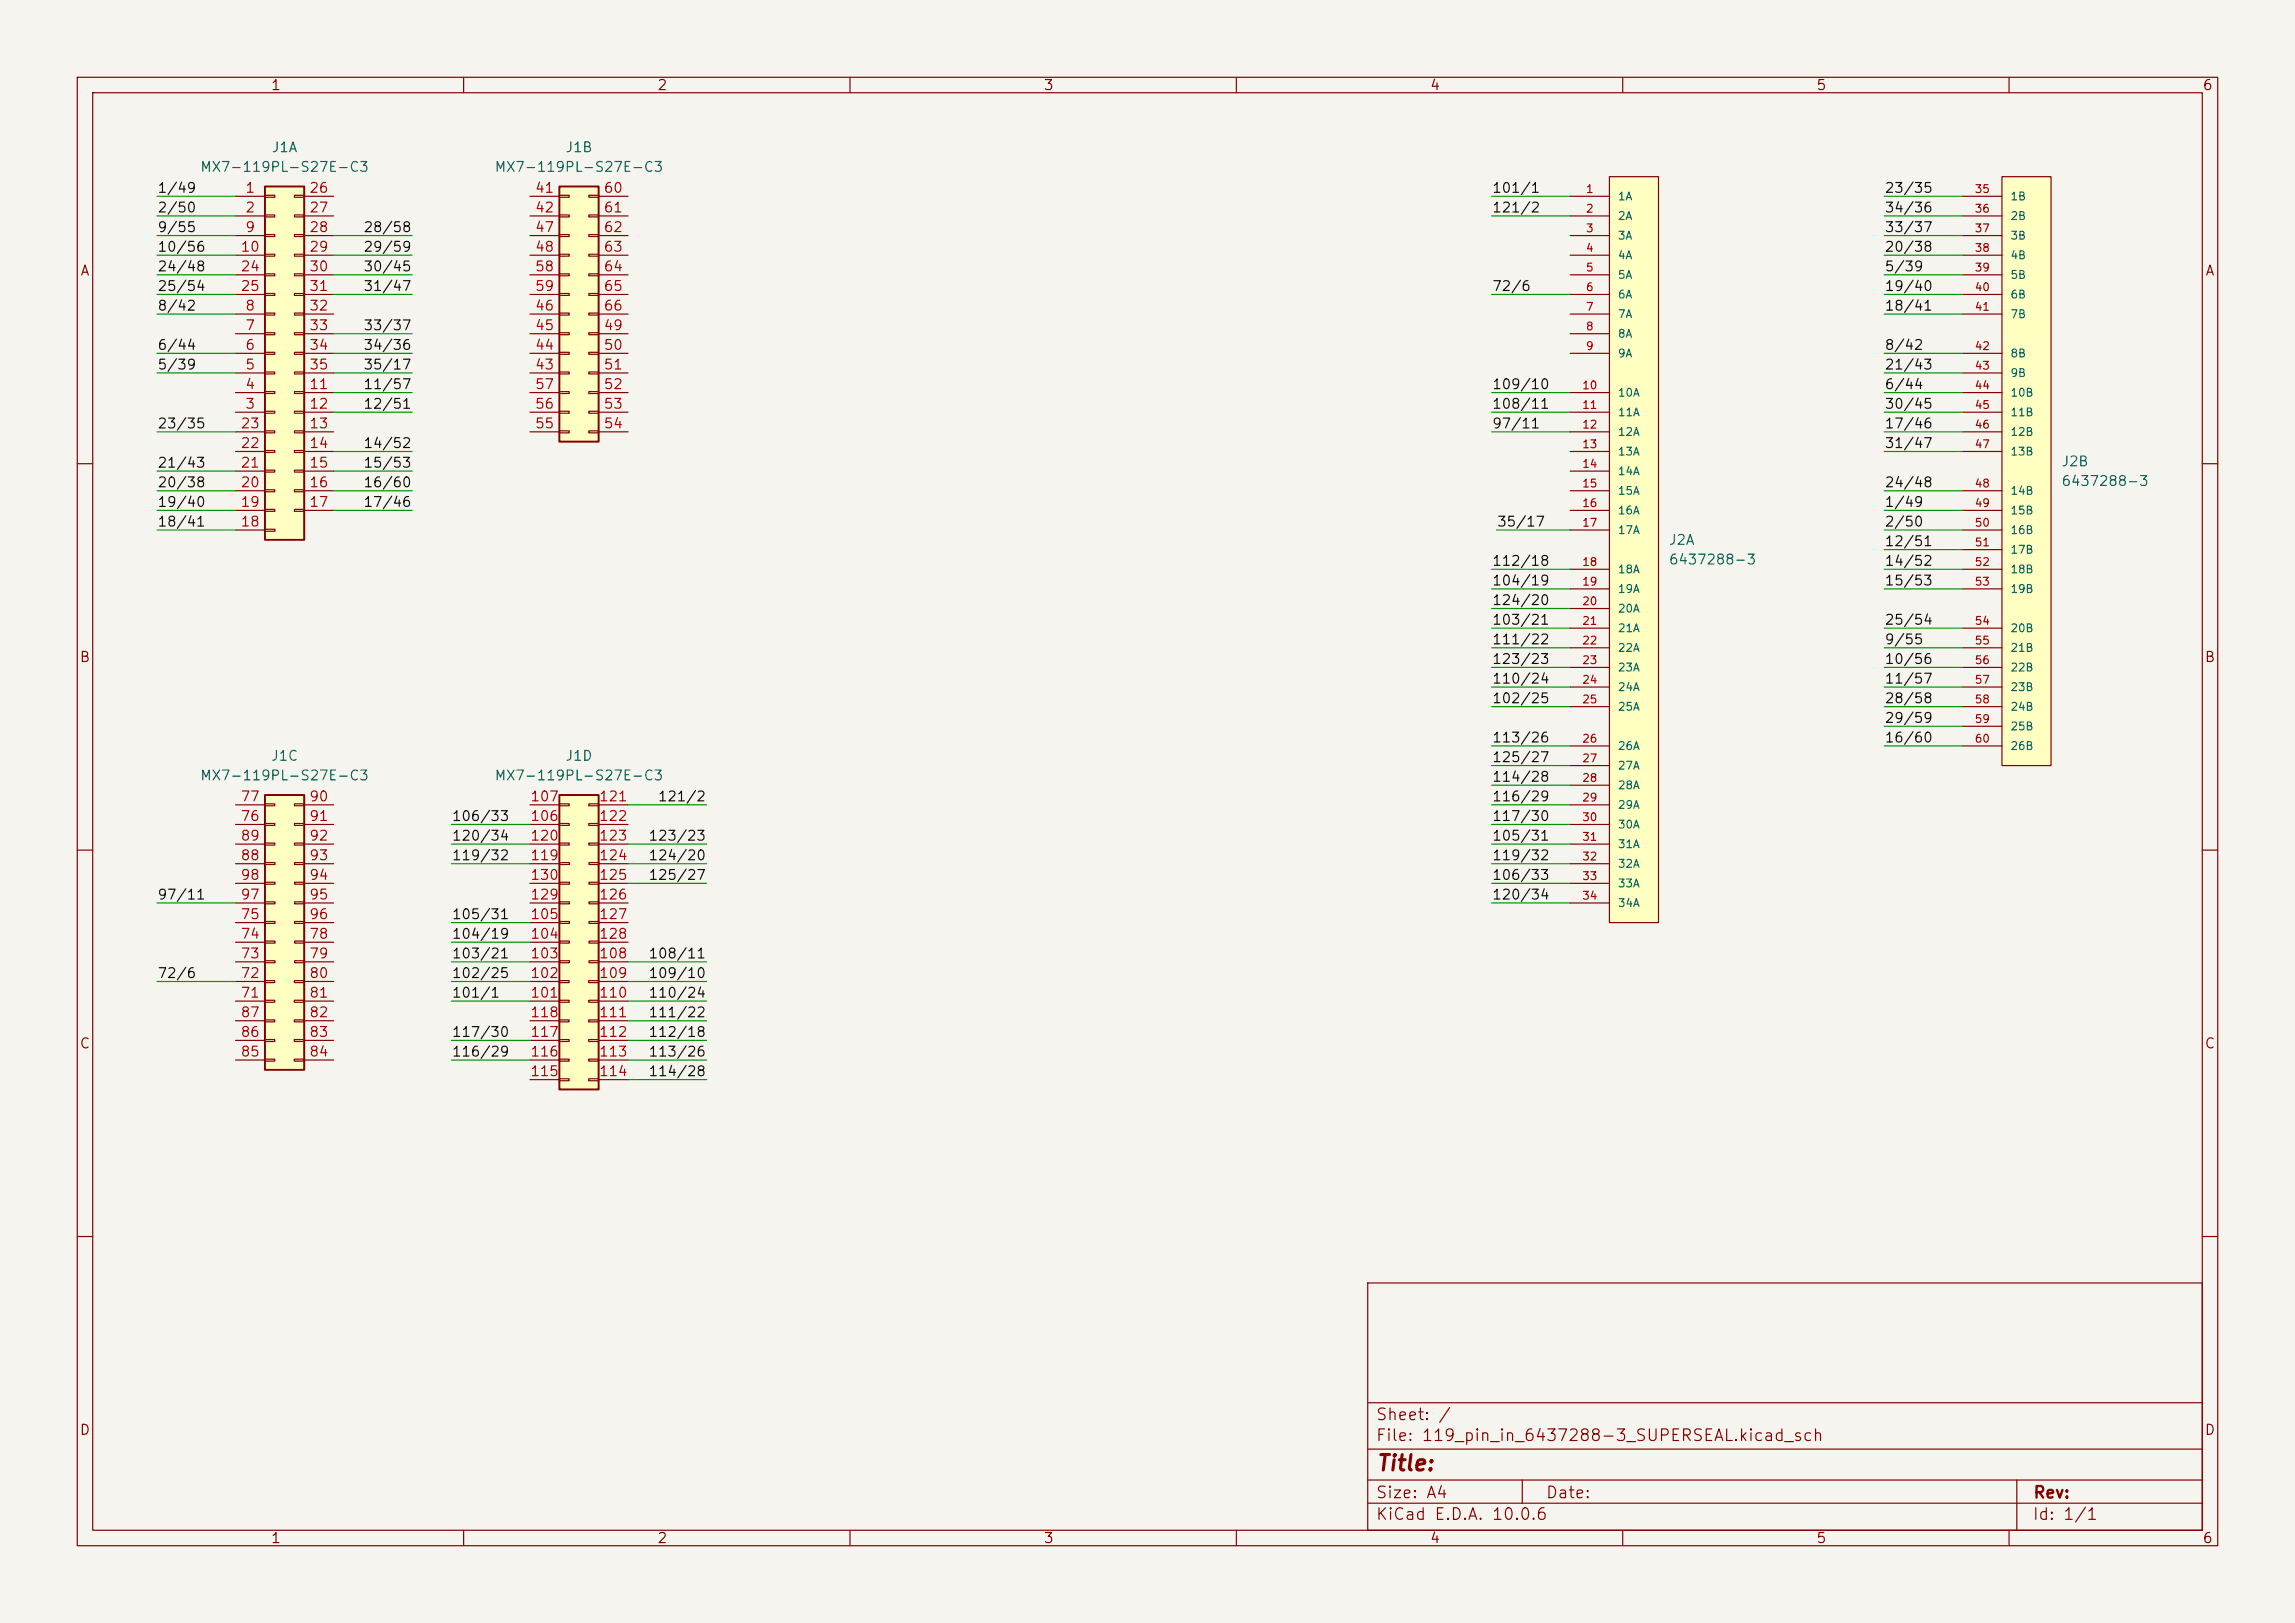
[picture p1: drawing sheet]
<svg xmlns="http://www.w3.org/2000/svg" width="297mm" height="210mm" viewBox="0 0 297 210" stroke-linecap="round" stroke-linejoin="round" font-family="sans-serif">
<defs><g id="words">
<text font-size="2" fill="#840000" x="178" y="190.8">Title:</text>
<g font-size="1.5" fill="#840000">
<text x="178" y="184.1">Sheet: /</text>
<text x="178" y="186.8">File: 119_pin_in_6437288-3_SUPERSEAL.kicad_sch</text>
<text x="178" y="197">KiCad E.D.A. 10.0.6</text>
<text x="178" y="194.2">Size: A4</text>
<text x="200" y="194.2">Date:</text>
<text x="263" y="197">Id: 1/1</text>
<text x="263" y="194.2">Rev:</text>
</g>
<g font-size="1.3" fill="#840000">
<text x="35" y="12">1</text>
<text x="85" y="12">2</text>
<text x="135" y="12">3</text>
<text x="185" y="12">4</text>
<text x="235" y="12">5</text>
<text x="285" y="12">6</text>
<text x="10.3" y="36">A</text>
<text x="285.3" y="36">A</text>
<text x="10.2" y="86">B</text>
<text x="285.2" y="86">B</text>
<text x="10.2" y="136">C</text>
<text x="285.2" y="136">C</text>
<text x="10.2" y="186">D</text>
<text x="285.2" y="186">D</text>
<text x="35" y="200">1</text>
<text x="85" y="200">2</text>
<text x="135" y="200">3</text>
<text x="185" y="200">4</text>
<text x="235" y="200">5</text>
<text x="285" y="200">6</text>
</g>
<g font-size="1.3" fill="#006464">
<text x="25.8" y="22.6">MX7-119PL-S27E-C3</text>
<text x="35.1" y="20">J1A</text>
<text x="63.9" y="22.6">MX7-119PL-S27E-C3</text>
<text x="73.1" y="20">J1B</text>
<text x="266.7" y="60.7">J2B</text>
<text x="266.7" y="63.2">6437288-3</text>
<text x="215.9" y="70.8">J2A</text>
<text x="215.9" y="73.4">6437288-3</text>
<text x="25.8" y="101.3">MX7-119PL-S27E-C3</text>
<text x="35" y="98.8">J1C</text>
<text x="63.9" y="101.3">MX7-119PL-S27E-C3</text>
<text x="73.1" y="98.8">J1D</text>
</g>
<g font-size="1.3" fill="#0f0f0f">
<text x="20.3" y="27.8">2/50</text>
<text x="20.3" y="25.3">1/49</text>
<text x="193" y="25.3">101/1</text>
<text x="193" y="27.8">121/2</text>
<text x="243.8" y="27.8">34/36</text>
<text x="243.8" y="25.3">23/35</text>
<text x="20.3" y="35.4">24/48</text>
<text x="20.3" y="32.9">10/56</text>
<text x="20.3" y="30.4">9/55</text>
<text x="46.9" y="32.9">29/59</text>
<text x="46.9" y="35.4">30/45</text>
<text x="46.9" y="30.4">28/58</text>
<text x="243.8" y="30.4">33/37</text>
<text x="243.8" y="32.9">20/38</text>
<text x="243.8" y="35.4">5/39</text>
<text x="20.3" y="38">25/54</text>
<text x="20.3" y="40.5">8/42</text>
<text x="46.9" y="38">31/47</text>
<text x="193" y="38">72/6</text>
<text x="243.8" y="38">19/40</text>
<text x="243.8" y="40.5">18/41</text>
<text x="20.3" y="45.6">6/44</text>
<text x="46.9" y="43.1">33/37</text>
<text x="46.9" y="45.6">34/36</text>
<text x="243.8" y="45.6">8/42</text>
<text x="20.3" y="48.1">5/39</text>
<text x="46.9" y="50.7">11/57</text>
<text x="46.9" y="53.2">12/51</text>
<text x="46.9" y="48.1">35/17</text>
<text x="193" y="50.7">109/10</text>
<text x="193" y="53.2">108/11</text>
<text x="243.8" y="53.2">30/45</text>
<text x="243.8" y="50.7">6/44</text>
<text x="243.8" y="48.1">21/43</text>
<text x="20.3" y="55.8">23/35</text>
<text x="46.9" y="58.3">14/52</text>
<text x="193" y="55.8">97/11</text>
<text x="243.8" y="55.8">17/46</text>
<text x="243.8" y="58.3">31/47</text>
<text x="20.3" y="65.9">19/40</text>
<text x="20.3" y="63.4">20/38</text>
<text x="20.3" y="60.8">21/43</text>
<text x="46.9" y="65.9">17/46</text>
<text x="46.9" y="63.4">16/60</text>
<text x="46.9" y="60.8">15/53</text>
<text x="243.8" y="65.9">1/49</text>
<text x="243.8" y="63.4">24/48</text>
<text x="20.3" y="68.5">18/41</text>
<text x="193.6" y="68.5">35/17</text>
<text x="243.8" y="71">12/51</text>
<text x="243.8" y="68.5">2/50</text>
<text x="193" y="73.5">112/18</text>
<text x="193" y="76.1">104/19</text>
<text x="243.8" y="73.5">14/52</text>
<text x="243.8" y="76.1">15/53</text>
<text x="193" y="83.7">111/22</text>
<text x="193" y="81.2">103/21</text>
<text x="193" y="78.6">124/20</text>
<text x="243.8" y="83.7">9/55</text>
<text x="243.8" y="81.2">25/54</text>
<text x="193" y="88.8">110/24</text>
<text x="193" y="86.2">123/23</text>
<text x="243.8" y="88.8">11/57</text>
<text x="243.8" y="86.2">10/56</text>
<text x="193" y="91.3">102/25</text>
<text x="243.8" y="91.3">28/58</text>
<text x="243.8" y="93.9">29/59</text>
<text x="193" y="101.5">114/28</text>
<text x="193" y="98.9">125/27</text>
<text x="193" y="96.4">113/26</text>
<text x="243.8" y="96.4">16/60</text>
<text x="58.4" y="106.6">106/33</text>
<text x="85" y="104">121/2</text>
<text x="193" y="106.6">117/30</text>
<text x="193" y="104">116/29</text>
<text x="58.4" y="109.1">120/34</text>
<text x="58.4" y="111.6">119/32</text>
<text x="83.8" y="109.1">123/23</text>
<text x="83.8" y="111.6">124/20</text>
<text x="193" y="109.1">105/31</text>
<text x="193" y="111.6">119/32</text>
<text x="20.3" y="116.7">97/11</text>
<text x="58.4" y="119.3">105/31</text>
<text x="83.8" y="114.2">125/27</text>
<text x="193" y="114.2">106/33</text>
<text x="193" y="116.7">120/34</text>
<text x="58.4" y="124.3">103/21</text>
<text x="58.4" y="121.8">104/19</text>
<text x="83.8" y="124.3">108/11</text>
<text x="20.3" y="126.9">72/6</text>
<text x="58.4" y="129.4">101/1</text>
<text x="58.4" y="126.9">102/25</text>
<text x="83.8" y="126.9">109/10</text>
<text x="83.8" y="129.4">110/24</text>
<text x="83.8" y="132">111/22</text>
<text x="58.4" y="137">116/29</text>
<text x="58.4" y="134.5">117/30</text>
<text x="83.8" y="134.5">112/18</text>
<text x="83.8" y="137">113/26</text>
<text x="83.8" y="139.6">114/28</text>
</g>
<g font-size="1.3" fill="#a90000">
<text x="31.7" y="25.3">1</text>
<text x="31.7" y="27.8">2</text>
<text x="39.9" y="25.3">26</text>
<text x="39.9" y="27.8">27</text>
<text x="69.1" y="25.3">41</text>
<text x="69.1" y="27.8">42</text>
<text x="78" y="25.3">60</text>
<text x="78" y="27.8">61</text>
<text x="31" y="32.9">10</text>
<text x="31" y="35.4">24</text>
<text x="31.7" y="30.3">9</text>
<text x="39.9" y="30.3">28</text>
<text x="39.9" y="32.9">29</text>
<text x="39.9" y="35.4">30</text>
<text x="69.1" y="30.3">47</text>
<text x="69.1" y="32.9">48</text>
<text x="69.1" y="35.4">58</text>
<text x="78" y="30.3">62</text>
<text x="78" y="32.9">63</text>
<text x="78" y="35.4">64</text>
<text x="31" y="38">25</text>
<text x="31.7" y="40.5">8</text>
<text x="39.9" y="38">31</text>
<text x="39.9" y="40.5">32</text>
<text x="69.1" y="40.5">46</text>
<text x="69.1" y="38">59</text>
<text x="78" y="38">65</text>
<text x="78" y="40.5">66</text>
<text x="31.7" y="45.6">6</text>
<text x="31.7" y="43">7</text>
<text x="39.9" y="43">33</text>
<text x="39.9" y="45.6">34</text>
<text x="69.1" y="45.6">44</text>
<text x="69.1" y="43">45</text>
<text x="78" y="43">49</text>
<text x="78" y="45.6">50</text>
<text x="31.7" y="53.2">3</text>
<text x="31.7" y="50.7">4</text>
<text x="31.7" y="48.1">5</text>
<text x="39.9" y="50.7">11</text>
<text x="39.9" y="53.2">12</text>
<text x="39.9" y="48.1">35</text>
<text x="69.1" y="48.1">43</text>
<text x="69.1" y="53.2">56</text>
<text x="69.1" y="50.7">57</text>
<text x="78" y="48.1">51</text>
<text x="78" y="50.7">52</text>
<text x="78" y="53.2">53</text>
<text x="31" y="58.3">22</text>
<text x="31" y="55.7">23</text>
<text x="39.9" y="55.7">13</text>
<text x="39.9" y="58.3">14</text>
<text x="69.1" y="55.7">55</text>
<text x="78" y="55.7">54</text>
<text x="31" y="65.9">19</text>
<text x="31" y="63.4">20</text>
<text x="31" y="60.8">21</text>
<text x="39.9" y="60.8">15</text>
<text x="39.9" y="63.4">16</text>
<text x="39.9" y="65.9">17</text>
<text x="31" y="68.4">18</text>
<text x="31" y="106.5">76</text>
<text x="31" y="104">77</text>
<text x="39.9" y="104">90</text>
<text x="39.9" y="106.5">91</text>
<text x="68.5" y="106.5">106</text>
<text x="68.5" y="104">107</text>
<text x="77.4" y="104">121</text>
<text x="77.4" y="106.5">122</text>
<text x="31" y="111.6">88</text>
<text x="31" y="109.1">89</text>
<text x="39.9" y="109.1">92</text>
<text x="39.9" y="111.6">93</text>
<text x="68.5" y="111.6">119</text>
<text x="68.5" y="109.1">120</text>
<text x="77.4" y="109.1">123</text>
<text x="77.4" y="111.6">124</text>
<text x="31" y="119.2">75</text>
<text x="31" y="116.7">97</text>
<text x="31" y="114.2">98</text>
<text x="39.9" y="114.2">94</text>
<text x="39.9" y="116.7">95</text>
<text x="39.9" y="119.2">96</text>
<text x="68.5" y="119.2">105</text>
<text x="68.5" y="116.7">129</text>
<text x="68.5" y="114.2">130</text>
<text x="77.4" y="114.2">125</text>
<text x="77.4" y="116.7">126</text>
<text x="77.4" y="119.2">127</text>
<text x="31" y="124.3">73</text>
<text x="31" y="121.8">74</text>
<text x="39.9" y="121.8">78</text>
<text x="39.9" y="124.3">79</text>
<text x="68.5" y="124.3">103</text>
<text x="68.5" y="121.8">104</text>
<text x="77.4" y="124.3">108</text>
<text x="77.4" y="121.8">128</text>
<text x="31" y="129.4">71</text>
<text x="31" y="126.9">72</text>
<text x="31" y="131.9">87</text>
<text x="39.9" y="126.9">80</text>
<text x="39.9" y="129.4">81</text>
<text x="39.9" y="131.9">82</text>
<text x="68.5" y="129.4">101</text>
<text x="68.5" y="126.9">102</text>
<text x="68.5" y="131.9">118</text>
<text x="77.4" y="126.9">109</text>
<text x="77.4" y="129.4">110</text>
<text x="77.4" y="131.9">111</text>
<text x="31" y="137">85</text>
<text x="31" y="134.5">86</text>
<text x="39.9" y="134.5">83</text>
<text x="39.9" y="137">84</text>
<text x="68.5" y="137">116</text>
<text x="68.5" y="134.5">117</text>
<text x="77.4" y="134.5">112</text>
<text x="77.4" y="137">113</text>
<text x="68.5" y="139.6">115</text>
<text x="77.4" y="139.6">114</text>
</g>
<g font-size="1" fill="#a90000">
<text x="205.2" y="25.2">1</text>
<text x="205.2" y="27.8">2</text>
<text x="255.5" y="25.2">35</text>
<text x="255.5" y="27.8">36</text>
<text x="205.2" y="30.3">3</text>
<text x="205.2" y="32.8">4</text>
<text x="205.2" y="35.4">5</text>
<text x="255.5" y="30.3">37</text>
<text x="255.5" y="32.8">38</text>
<text x="255.5" y="35.4">39</text>
<text x="205.2" y="37.9">6</text>
<text x="205.2" y="40.5">7</text>
<text x="255.5" y="37.9">40</text>
<text x="255.5" y="40.5">41</text>
<text x="205.2" y="43">8</text>
<text x="205.2" y="45.5">9</text>
<text x="255.5" y="45.5">42</text>
<text x="204.7" y="50.6">10</text>
<text x="204.7" y="53.2">11</text>
<text x="255.5" y="48.1">43</text>
<text x="255.5" y="50.6">44</text>
<text x="255.5" y="53.2">45</text>
<text x="204.7" y="55.7">12</text>
<text x="204.7" y="58.2">13</text>
<text x="255.5" y="55.7">46</text>
<text x="255.5" y="58.2">47</text>
<text x="204.7" y="60.8">14</text>
<text x="204.7" y="63.3">15</text>
<text x="204.7" y="65.9">16</text>
<text x="255.5" y="63.3">48</text>
<text x="255.5" y="65.9">49</text>
<text x="204.7" y="68.4">17</text>
<text x="255.5" y="68.4">50</text>
<text x="255.5" y="70.9">51</text>
<text x="204.7" y="73.5">18</text>
<text x="204.7" y="76">19</text>
<text x="255.5" y="73.5">52</text>
<text x="255.5" y="76">53</text>
<text x="204.7" y="78.6">20</text>
<text x="204.7" y="81.1">21</text>
<text x="204.7" y="83.6">22</text>
<text x="255.5" y="81.1">54</text>
<text x="255.5" y="83.6">55</text>
<text x="204.7" y="86.2">23</text>
<text x="204.7" y="88.7">24</text>
<text x="255.5" y="86.2">56</text>
<text x="255.5" y="88.7">57</text>
<text x="204.7" y="91.3">25</text>
<text x="255.5" y="91.3">58</text>
<text x="255.5" y="93.8">59</text>
<text x="204.7" y="96.3">26</text>
<text x="204.7" y="98.9">27</text>
<text x="204.7" y="101.4">28</text>
<text x="255.5" y="96.3">60</text>
<text x="204.7" y="104">29</text>
<text x="204.7" y="106.5">30</text>
<text x="204.7" y="109">31</text>
<text x="204.7" y="111.6">32</text>
<text x="204.7" y="114.1">33</text>
<text x="204.7" y="116.7">34</text>
</g>
<g font-size="1" fill="#006464">
<text x="209.3" y="26.2">1A</text>
<text x="209.3" y="28.7">2A</text>
<text x="260.1" y="26.2">1B</text>
<text x="260.1" y="28.7">2B</text>
<text x="209.3" y="31.2">3A</text>
<text x="209.3" y="33.8">4A</text>
<text x="260.1" y="31.2">3B</text>
<text x="260.1" y="33.8">4B</text>
<text x="209.3" y="36.3">5A</text>
<text x="209.3" y="38.9">6A</text>
<text x="209.3" y="41.4">7A</text>
<text x="260.1" y="36.3">5B</text>
<text x="260.1" y="38.9">6B</text>
<text x="260.1" y="41.4">7B</text>
<text x="209.3" y="43.9">8A</text>
<text x="209.3" y="46.5">9A</text>
<text x="260.1" y="46.5">8B</text>
<text x="209.3" y="51.6">10A</text>
<text x="260.1" y="49">9B</text>
<text x="260.1" y="51.6">10B</text>
<text x="209.3" y="54.1">11A</text>
<text x="209.3" y="56.6">12A</text>
<text x="209.3" y="59.2">13A</text>
<text x="260.1" y="54.1">11B</text>
<text x="260.1" y="56.6">12B</text>
<text x="260.1" y="59.2">13B</text>
<text x="209.3" y="61.7">14A</text>
<text x="209.3" y="64.3">15A</text>
<text x="260.1" y="64.3">14B</text>
<text x="209.3" y="66.8">16A</text>
<text x="209.3" y="69.3">17A</text>
<text x="260.1" y="66.8">15B</text>
<text x="260.1" y="69.3">16B</text>
<text x="260.1" y="71.9">17B</text>
<text x="209.3" y="74.4">18A</text>
<text x="209.3" y="77">19A</text>
<text x="260.1" y="74.4">18B</text>
<text x="260.1" y="77">19B</text>
<text x="209.3" y="79.5">20A</text>
<text x="209.3" y="82">21A</text>
<text x="260.1" y="82">20B</text>
<text x="209.3" y="84.6">22A</text>
<text x="209.3" y="87.1">23A</text>
<text x="209.3" y="89.7">24A</text>
<text x="260.1" y="84.6">21B</text>
<text x="260.1" y="87.1">22B</text>
<text x="260.1" y="89.7">23B</text>
<text x="209.3" y="92.2">25A</text>
<text x="260.1" y="92.2">24B</text>
<text x="260.1" y="94.7">25B</text>
<text x="209.3" y="97.3">26A</text>
<text x="209.3" y="99.8">27A</text>
<text x="260.1" y="97.3">26B</text>
<text x="209.3" y="102.4">28A</text>
<text x="209.3" y="104.9">29A</text>
<text x="209.3" y="107.4">30A</text>
<text x="209.3" y="110">31A</text>
<text x="209.3" y="112.5">32A</text>
<text x="209.3" y="115.1">33A</text>
<text x="209.3" y="117.6">34A</text>
</g>
</g></defs>
<path d="M0 0h297v210h-297z" fill="#f5f4ef" stroke="#f5f4ef" stroke-width=".13"/>
<g fill="none" stroke="#840000" stroke-width=".15">
<path d="M10 10h277v190h-277zM12 12h273v186h-273zM60 10v2M110 10v2M160 10v2M210 10v2M260 10v2M10 60h2M285 60h2M10 110h2M285 110h2M10 160h2"/>
<path d="M177 166h108v32h-108zM285 160h2M60 198v2M110 198v2M160 198v2M177 194.5h108M177 191.5h108M177 187.5h108M177 181.5h108M197 191.5v3M210 198v2M260 198v2"/>
<path d="M261 191.5v6.5"/>
</g>
<path d="M208.3 22.9h6.3v96.5h-6.3z" fill="#ffffc2"/>
<g fill="none" stroke="#840000" stroke-width=".15">
<path d="M203.2 25.4h5.1M203.2 27.9h5.1M203.2 30.5h5.1M203.2 33h5.1M203.2 35.6h5.1M203.2 38.1h5.1M208.3 22.9h6.3v96.5h-6.3zM203.2 40.6h5.1M203.2 43.2h5.1M203.2 45.7h5.1M203.2 50.8h5.1M203.2 53.3h5.1"/>
<path d="M203.2 55.9h5.1M203.2 58.4h5.1M203.2 61h5.1M203.2 63.5h5.1M203.2 66h5.1M203.2 68.6h5.1M203.2 73.7h5.1M203.2 76.2h5.1M203.2 78.7h5.1M203.2 81.3h5.1M203.2 83.8h5.1M203.2 86.4h5.1"/>
<path d="M203.2 88.9h5.1M203.2 91.4h5.1M203.2 96.5h5.1M203.2 99.1h5.1M203.2 101.6h5.1M203.2 104.1h5.1M203.2 106.7h5.1M203.2 109.2h5.1M203.2 111.8h5.1M203.2 114.3h5.1M203.2 116.8h5.1"/>
</g>
<path d="M259.1 22.9h6.3v76.2h-6.3z" fill="#ffffc2"/>
<g fill="none" stroke="#840000" stroke-width=".15">
<path d="M254 25.4h5.1M254 27.9h5.1M254 30.5h5.1M254 33h5.1M254 35.6h5.1M254 38.1h5.1M259.1 22.9h6.3v76.2h-6.3zM254 40.6h5.1M254 45.7h5.1M254 48.3h5.1M254 50.8h5.1M254 53.3h5.1"/>
<path d="M254 55.9h5.1M254 58.4h5.1M254 63.5h5.1M254 66h5.1M254 68.6h5.1M254 71.1h5.1M254 73.7h5.1M254 76.2h5.1M254 81.3h5.1M254 83.8h5.1M254 86.4h5.1M254 88.9h5.1"/>
<path d="M254 91.4h5.1M254 94h5.1M254 96.5h5.1"/>
</g>
<path d="M72.4 102.9h5.1v38.1h-5.1z" fill="#ffffc2"/>
<g fill="none" stroke="#840000" stroke-width=".15">
<path d="M68.6 119.4h3.8M68.6 106.7h3.8M68.6 104.1h3.8M68.6 111.8h3.8M68.6 109.2h3.8M68.6 114.3h3.8M68.6 116.8h3.8M72.4 104h1.3v.3h-1.3zM72.4 106.6h1.3v.2h-1.3zM72.4 109.1h1.3v.2h-1.3zM72.4 111.6h1.3v.3h-1.3zM72.4 114.2h1.3v.2h-1.3z"/>
<path d="M72.4 116.7h1.3v.2h-1.3zM72.4 119.2h1.3v.3h-1.3zM76.2 104h1.3v.3h-1.3zM76.2 106.6h1.3v.2h-1.3zM76.2 109.1h1.3v.2h-1.3zM76.2 111.6h1.3v.3h-1.3zM76.2 114.2h1.3v.2h-1.3zM76.2 116.7h1.3v.2h-1.3zM76.2 119.2h1.3v.3h-1.3zM77.5 119.4h3.8M77.5 106.7h3.8M77.5 104.1h3.8"/>
<path d="M77.5 111.8h3.8M77.5 109.2h3.8M77.5 114.3h3.8M77.5 116.8h3.8M68.6 129.5h3.8M68.6 127h3.8M68.6 124.5h3.8M68.6 121.9h3.8M68.6 132.1h3.8M68.6 134.6h3.8M68.6 137.2h3.8M68.6 139.7h3.8"/>
<path d="M72.4 126.9h1.2v.2h-1.2zM72.4 129.4h1.2v.3h-1.2zM72.4 132h1.2v.2h-1.2zM72.4 134.5h1.2v.3h-1.2zM72.4 137h1.2v.3h-1.2zM72.4 139.6h1.2v.2h-1.2zM72.4 121.8h1.3v.2h-1.3zM72.4 124.3h1.3v.3h-1.3zM76.2 126.9h1.3v.2h-1.3zM76.2 129.4h1.3v.3h-1.3zM76.2 132h1.3v.2h-1.3zM76.2 134.5h1.3v.3h-1.3z"/>
<path d="M76.2 137h1.3v.3h-1.3zM76.2 139.6h1.3v.2h-1.3zM76.2 121.8h1.3v.2h-1.3zM76.2 124.3h1.3v.3h-1.3zM77.5 129.5h3.8M77.5 127h3.8M77.5 124.5h3.8M77.5 121.9h3.8M77.5 132.1h3.8M77.5 134.6h3.8M77.5 137.2h3.8M77.5 139.7h3.8"/>
</g>
<path d="M72.4 102.9h5.1v38.1h-5.1z" fill="none" stroke="#840000" stroke-width=".25"/>
<path d="M34.3 102.9h5.1v35.5h-5.1z" fill="#ffffc2"/>
<g fill="none" stroke="#840000" stroke-width=".15">
<path d="M30.5 119.4h3.8M30.5 106.7h3.8M30.5 104.1h3.8M30.5 111.8h3.8M30.5 109.2h3.8M30.5 114.3h3.8M30.5 116.8h3.8M34.3 104h1.3v.3h-1.3zM34.3 106.6h1.3v.2h-1.3zM34.3 109.1h1.3v.2h-1.3zM34.3 111.6h1.3v.3h-1.3zM34.3 114.2h1.3v.2h-1.3z"/>
<path d="M34.3 116.7h1.3v.2h-1.3zM34.3 119.2h1.3v.3h-1.3zM38.1 104h1.3v.3h-1.3zM38.1 106.6h1.3v.2h-1.3zM38.1 109.1h1.3v.2h-1.3zM38.1 111.6h1.3v.3h-1.3zM38.1 114.2h1.3v.2h-1.3zM38.1 116.7h1.3v.2h-1.3zM38.1 119.2h1.3v.3h-1.3zM39.4 119.4h3.8M39.4 106.7h3.8M39.4 104.1h3.8"/>
<path d="M39.4 111.8h3.8M39.4 109.2h3.8M39.4 114.3h3.8M39.4 116.8h3.8M30.5 129.5h3.8M30.5 127h3.8M30.5 124.5h3.8M30.5 121.9h3.8M30.5 132.1h3.8M30.5 134.6h3.8M30.5 137.2h3.8M34.3 126.9h1.2v.2h-1.2z"/>
<path d="M34.3 129.4h1.2v.3h-1.2zM34.3 132h1.2v.2h-1.2zM34.3 134.5h1.2v.3h-1.2zM34.3 137h1.2v.3h-1.2zM34.3 121.8h1.3v.2h-1.3zM34.3 124.3h1.3v.3h-1.3zM38.1 126.9h1.3v.2h-1.3zM38.1 129.4h1.3v.3h-1.3zM38.1 132h1.3v.2h-1.3zM38.1 134.5h1.3v.3h-1.3zM38.1 137h1.3v.3h-1.3zM38.1 121.8h1.3v.2h-1.3z"/>
<path d="M38.1 124.3h1.3v.3h-1.3zM39.4 129.5h3.8M39.4 127h3.8M39.4 124.5h3.8M39.4 121.9h3.8M39.4 132.1h3.8M39.4 134.6h3.8M39.4 137.2h3.8"/>
</g>
<path d="M34.3 102.9h5.1v35.5h-5.1z" fill="none" stroke="#840000" stroke-width=".25"/>
<path d="M34.3 24.1h5.1v45.8h-5.1z" fill="#ffffc2"/>
<path d="M34.3 24.1h5.1v45.8h-5.1z" fill="none" stroke="#840000" stroke-width=".25"/>
<g fill="none" stroke="#840000" stroke-width=".15">
<path d="M30.5 25.4h3.8M30.5 27.9h3.8M30.5 30.5h3.8M30.5 33h3.8M30.5 35.6h3.8M30.5 38.1h3.8M34.3 25.3h1.3v.2h-1.3zM34.3 27.8h1.3v.3h-1.3zM34.3 30.4h1.3v.2h-1.3zM34.3 32.9h1.3v.2h-1.3zM34.3 35.4h1.3v.3h-1.3zM34.3 38h1.3v.2h-1.3z"/>
<path d="M38.1 25.3h1.3v.2h-1.3zM38.1 27.8h1.3v.3h-1.3zM38.1 30.4h1.3v.2h-1.3zM38.1 32.9h1.3v.2h-1.3zM38.1 35.4h1.3v.3h-1.3zM38.1 38h1.3v.2h-1.3zM39.4 25.4h3.8M39.4 27.9h3.8M39.4 30.5h3.8M39.4 33h3.8M39.4 35.6h3.8M39.4 38.1h3.8"/>
<path d="M30.5 53.3h3.8M30.5 50.8h3.8M30.5 48.3h3.8M30.5 45.7h3.8M30.5 43.2h3.8M30.5 40.6h3.8M30.5 55.9h3.8M30.5 58.4h3.8M34.3 40.5h1.3v.3h-1.3zM34.3 43.1h1.3v.2h-1.3zM34.3 45.6h1.3v.2h-1.3zM34.3 48.1h1.3v.3h-1.3z"/>
<path d="M34.3 50.7h1.3v.2h-1.3zM34.3 53.2h1.3v.3h-1.3zM34.3 55.8h1.3v.2h-1.3zM34.3 58.3h1.3v.2h-1.3zM38.1 40.5h1.3v.3h-1.3zM38.1 43.1h1.3v.2h-1.3zM38.1 45.6h1.3v.2h-1.3zM38.1 48.1h1.3v.3h-1.3zM38.1 50.7h1.3v.2h-1.3zM38.1 53.2h1.3v.3h-1.3zM38.1 55.8h1.3v.2h-1.3zM38.1 58.3h1.3v.2h-1.3z"/>
<path d="M39.4 53.3h3.8M39.4 50.8h3.8M39.4 48.3h3.8M39.4 45.7h3.8M39.4 43.2h3.8M39.4 40.6h3.8M39.4 55.9h3.8M39.4 58.4h3.8M30.5 61h3.8M30.5 63.5h3.8M30.5 66h3.8M30.5 68.6h3.8"/>
<path d="M34.3 60.8h1.3v.3h-1.3zM34.3 63.4h1.3v.2h-1.3zM34.3 65.9h1.3v.3h-1.3zM34.3 68.5h1.3v.2h-1.3zM38.1 60.8h1.3v.3h-1.3zM38.1 63.4h1.3v.2h-1.3zM38.1 65.9h1.3v.3h-1.3zM39.4 61h3.8M39.4 63.5h3.8M39.4 66h3.8"/>
</g>
<path d="M72.4 24.1h5.1v33.1h-5.1z" fill="#ffffc2"/>
<path d="M72.4 24.1h5.1v33.1h-5.1z" fill="none" stroke="#840000" stroke-width=".25"/>
<g fill="none" stroke="#840000" stroke-width=".15">
<path d="M68.6 25.4h3.8M68.6 27.9h3.8M68.6 30.5h3.8M68.6 33h3.8M68.6 35.6h3.8M68.6 38.1h3.8M72.4 25.3h1.3v.2h-1.3zM72.4 27.8h1.3v.3h-1.3zM72.4 30.4h1.3v.2h-1.3zM72.4 32.9h1.3v.2h-1.3zM72.4 35.4h1.3v.3h-1.3zM72.4 38h1.3v.2h-1.3z"/>
<path d="M76.2 25.3h1.3v.2h-1.3zM76.2 27.8h1.3v.3h-1.3zM76.2 30.4h1.3v.2h-1.3zM76.2 32.9h1.3v.2h-1.3zM76.2 35.4h1.3v.3h-1.3zM76.2 38h1.3v.2h-1.3zM77.5 25.4h3.8M77.5 27.9h3.8M77.5 30.5h3.8M77.5 33h3.8M77.5 35.6h3.8M77.5 38.1h3.8"/>
<path d="M68.6 48.3h3.8M68.6 45.7h3.8M68.6 43.2h3.8M68.6 40.6h3.8M68.6 50.8h3.8M68.6 53.3h3.8M68.6 55.9h3.8M72.4 40.5h1.3v.3h-1.3zM72.4 43.1h1.3v.2h-1.3zM72.4 45.6h1.3v.2h-1.3zM72.4 48.1h1.3v.3h-1.3zM72.4 50.7h1.3v.2h-1.3z"/>
<path d="M72.4 53.2h1.3v.3h-1.3zM72.4 55.8h1.3v.2h-1.3zM76.2 40.5h1.3v.3h-1.3zM76.2 43.1h1.3v.2h-1.3zM76.2 45.6h1.3v.2h-1.3zM76.2 48.1h1.3v.3h-1.3zM76.2 50.7h1.3v.2h-1.3zM76.2 53.2h1.3v.3h-1.3zM76.2 55.8h1.3v.2h-1.3zM77.5 48.3h3.8M77.5 45.7h3.8M77.5 43.2h3.8"/>
<path d="M77.5 40.6h3.8M77.5 50.8h3.8M77.5 53.3h3.8M77.5 55.9h3.8"/>
</g>
<g fill="none" stroke="#009600" stroke-width=".15">
<path d="M20.3 35.6h10.2M20.3 33h10.2M20.3 30.5h10.2M20.3 38.1h10.2M20.3 27.9h10.2M20.3 25.4h10.2M43.2 35.6h10.1M43.2 33h10.1M43.2 30.5h10.1M43.2 38.1h10.1M193 38.1h10.2M193 27.9h10.2"/>
<path d="M193 25.4h10.2M243.8 35.6h10.2M243.8 33h10.2M243.8 30.5h10.2M243.8 38.1h10.2M243.8 27.9h10.2M243.8 25.4h10.2M20.3 55.9h10.2M20.3 48.3h10.2M20.3 45.7h10.2M20.3 40.6h10.2M43.2 53.3h10.1"/>
<path d="M43.2 58.4h10.1M43.2 48.3h10.1M43.2 50.8h10.1M43.2 45.7h10.1M43.2 43.2h10.1M193 55.9h10.2M193 53.3h10.2M193 50.8h10.2M243.8 55.9h10.2M243.8 53.3h10.2M243.8 58.4h10.2M243.8 48.3h10.2"/>
<path d="M243.8 50.8h10.2M243.8 45.7h10.2M243.8 40.6h10.2M20.3 68.6h10.2M20.3 66h10.2M20.3 63.5h10.2M20.3 61h10.2M43.2 66h10.1M43.2 63.5h10.1M43.2 61h10.1M193 73.7h10.2M193 78.7h10.2"/>
<path d="M193 76.2h10.2M193.7 68.6h9.5M243.8 68.6h10.2M243.8 73.7h10.2M243.8 66h10.2M243.8 63.5h10.2M243.8 76.2h10.2M243.8 71.1h10.2M193 96.5h10.2M193 91.4h10.2M193 88.9h10.2M193 83.8h10.2"/>
<path d="M193 86.4h10.2M193 99.1h10.2M193 81.3h10.2M243.8 96.5h10.2M243.8 94h10.2M243.8 91.4h10.2M243.8 88.9h10.2M243.8 83.8h10.2M243.8 86.4h10.2M243.8 81.3h10.2M20.3 116.8h10.2M58.4 119.4h10.2"/>
<path d="M58.4 111.8h10.2M58.4 109.2h10.2M58.4 106.7h10.2M81.3 114.3h10.1M81.3 111.8h10.1M81.3 104.1h10.1M81.3 109.2h10.1M193 114.3h10.2M193 116.8h10.2M193 111.8h10.2M193 104.1h10.2M193 109.2h10.2"/>
<path d="M193 106.7h10.2M193 101.6h10.2M20.3 127h10.2M58.4 127h10.2M58.4 129.5h10.2M58.4 124.5h10.2M58.4 121.9h10.2M58.4 134.6h10.2M58.4 137.2h10.2M81.3 127h10.1M81.3 129.5h10.1M81.3 124.5h10.1"/>
<path d="M81.3 134.6h10.1M81.3 132.1h10.1M81.3 139.7h10.1M81.3 137.2h10.1"/>
</g>
<use href="#words"/>
</svg>
